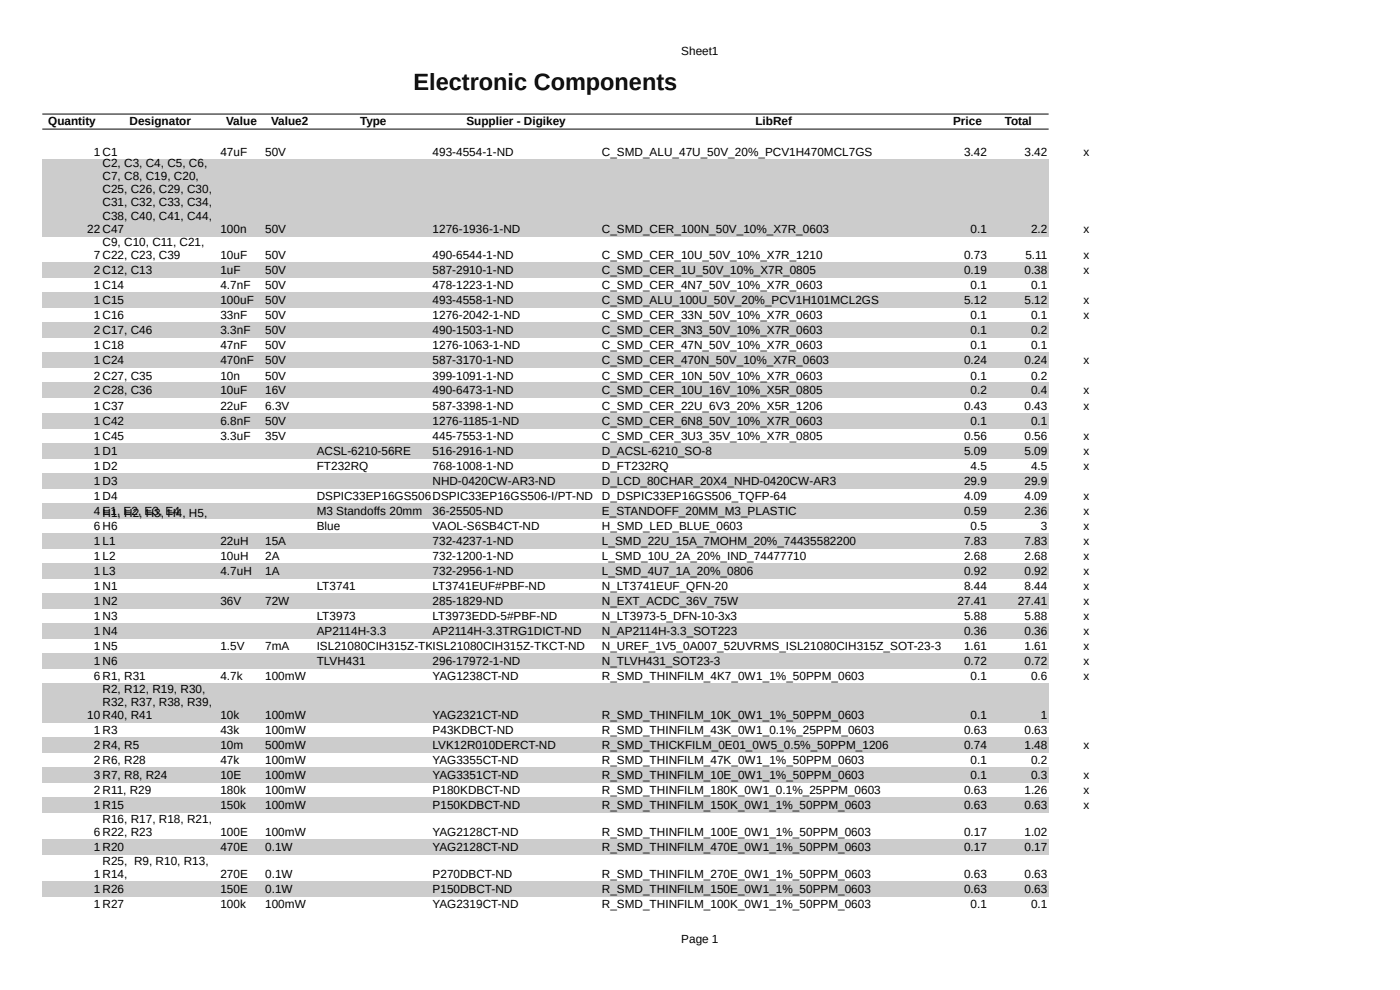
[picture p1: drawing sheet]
<svg xmlns="http://www.w3.org/2000/svg" width="420mm" height="297mm" viewBox="0 0 420 297" stroke-linecap="round" stroke-linejoin="round" font-family="sans-serif">
<defs><g id="words">
<text font-size="7.1" x="124.1" y="27">Electronic Components</text>
<g font-size="3.5">
<text x="204.5" y="16.4">Sheet1</text>
<text x="14.5" y="37.6">Quantity</text>
<text x="38.9" y="37.6">Designator</text>
<text x="67.9" y="37.6">Value</text>
<text x="81.4" y="37.6">Value2</text>
<text x="108.1" y="37.6">Type</text>
<text x="140" y="37.6">Supplier - Digikey</text>
<text x="226.7" y="37.6">LibRef</text>
<text x="286" y="37.6">Price</text>
<text x="301.6" y="37.6">Total</text>
<text x="28.1" y="46.7">1 C1</text>
<text x="66.1" y="46.7">47uF</text>
<text x="79.6" y="46.7">50V</text>
<text x="129.8" y="46.7">493-4554-1-ND</text>
<text x="180.7" y="46.7">C_SMD_ALU_47U_50V_20%_PCV1H470MCL7GS</text>
<text x="289.3" y="46.7">3.42</text>
<text x="307.4" y="46.7">3.42</text>
<text x="325.2" y="46.7">x</text>
<text x="30.8" y="50.1">C2, C3, C4, C5, C6,</text>
<text x="30.8" y="54">C7, C8, C19, C20,</text>
<text x="30.8" y="58">C25, C26, C29, C30,</text>
<text x="30.8" y="61.9">C31, C32, C33, C34,</text>
<text x="30.8" y="65.9">C38, C40, C41, C44,</text>
<text x="26.1" y="69.8">22 C47</text>
<text x="66.1" y="69.8">100n</text>
<text x="79.6" y="69.8">50V</text>
<text x="129.8" y="69.8">1276-1936-1-ND</text>
<text x="180.7" y="69.8">C_SMD_CER_100N_50V_10%_X7R_0603</text>
<text x="291.3" y="69.8">0.1</text>
<text x="309.4" y="69.8">2.2</text>
<text x="325.2" y="69.8">x</text>
<text x="28.1" y="77.8">7 C22, C23, C39</text>
<text x="30.8" y="73.8">C9, C10, C11, C21,</text>
<text x="66.1" y="77.8">10uF</text>
<text x="79.6" y="77.8">50V</text>
<text x="129.8" y="77.8">490-6544-1-ND</text>
<text x="180.7" y="77.8">C_SMD_CER_10U_50V_10%_X7R_1210</text>
<text x="289.3" y="77.8">0.73</text>
<text x="307.7" y="77.8">5.11</text>
<text x="325.2" y="77.8">x</text>
<text x="28.1" y="82.3">2 C12, C13</text>
<text x="66.1" y="82.3">1uF</text>
<text x="79.6" y="82.3">50V</text>
<text x="129.8" y="82.3">587-2910-1-ND</text>
<text x="180.7" y="82.3">C_SMD_CER_1U_50V_10%_X7R_0805</text>
<text x="289.3" y="82.3">0.19</text>
<text x="307.4" y="82.3">0.38</text>
<text x="325.2" y="82.3">x</text>
<text x="28.1" y="86.8">1 C14</text>
<text x="66.1" y="86.8">4.7nF</text>
<text x="79.6" y="86.8">50V</text>
<text x="129.8" y="86.8">478-1223-1-ND</text>
<text x="180.7" y="86.8">C_SMD_CER_4N7_50V_10%_X7R_0603</text>
<text x="291.3" y="86.8">0.1</text>
<text x="309.4" y="86.8">0.1</text>
<text x="28.1" y="91.3">1 C15</text>
<text x="28.1" y="95.8">1 C16</text>
<text x="66.1" y="91.3">100uF</text>
<text x="66.1" y="95.8">33nF</text>
<text x="79.6" y="91.3">50V</text>
<text x="79.6" y="95.8">50V</text>
<text x="129.8" y="91.3">493-4558-1-ND</text>
<text x="129.8" y="95.8">1276-2042-1-ND</text>
<text x="180.7" y="91.3">C_SMD_ALU_100U_50V_20%_PCV1H101MCL2GS</text>
<text x="180.7" y="95.8">C_SMD_CER_33N_50V_10%_X7R_0603</text>
<text x="289.3" y="91.3">5.12</text>
<text x="291.3" y="95.8">0.1</text>
<text x="307.4" y="91.3">5.12</text>
<text x="309.4" y="95.8">0.1</text>
<text x="325.2" y="91.3">x</text>
<text x="325.2" y="95.8">x</text>
<text x="28.1" y="100.3">2 C17, C46</text>
<text x="66.1" y="100.3">3.3nF</text>
<text x="79.6" y="100.3">50V</text>
<text x="129.8" y="100.3">490-1503-1-ND</text>
<text x="180.7" y="100.3">C_SMD_CER_3N3_50V_10%_X7R_0603</text>
<text x="291.3" y="100.3">0.1</text>
<text x="309.4" y="100.3">0.2</text>
<text x="28.1" y="104.8">1 C18</text>
<text x="66.1" y="104.8">47nF</text>
<text x="79.6" y="104.8">50V</text>
<text x="129.8" y="104.8">1276-1063-1-ND</text>
<text x="180.7" y="104.8">C_SMD_CER_47N_50V_10%_X7R_0603</text>
<text x="291.3" y="104.8">0.1</text>
<text x="309.4" y="104.8">0.1</text>
<text x="28.1" y="109.4">1 C24</text>
<text x="28.1" y="113.9">2 C27, C35</text>
<text x="66.1" y="109.4">470nF</text>
<text x="66.1" y="113.9">10n</text>
<text x="79.6" y="109.4">50V</text>
<text x="79.6" y="113.9">50V</text>
<text x="129.8" y="109.4">587-3170-1-ND</text>
<text x="129.8" y="113.9">399-1091-1-ND</text>
<text x="180.7" y="109.4">C_SMD_CER_470N_50V_10%_X7R_0603</text>
<text x="180.7" y="113.9">C_SMD_CER_10N_50V_10%_X7R_0603</text>
<text x="289.3" y="109.4">0.24</text>
<text x="291.3" y="113.9">0.1</text>
<text x="307.4" y="109.4">0.24</text>
<text x="309.4" y="113.9">0.2</text>
<text x="325.2" y="109.4">x</text>
<text x="28.1" y="118.4">2 C28, C36</text>
<text x="66.1" y="118.4">10uF</text>
<text x="79.6" y="118.4">16V</text>
<text x="129.8" y="118.4">490-6473-1-ND</text>
<text x="180.7" y="118.4">C_SMD_CER_10U_16V_10%_X5R_0805</text>
<text x="291.3" y="118.4">0.2</text>
<text x="309.4" y="118.4">0.4</text>
<text x="325.2" y="118.4">x</text>
<text x="28.1" y="122.9">1 C37</text>
<text x="66.1" y="122.9">22uF</text>
<text x="79.6" y="122.9">6.3V</text>
<text x="129.8" y="122.9">587-3398-1-ND</text>
<text x="180.7" y="122.9">C_SMD_CER_22U_6V3_20%_X5R_1206</text>
<text x="289.3" y="122.9">0.43</text>
<text x="307.4" y="122.9">0.43</text>
<text x="325.2" y="122.9">x</text>
<text x="28.1" y="127.4">1 C42</text>
<text x="28.1" y="131.9">1 C45</text>
<text x="66.1" y="127.4">6.8nF</text>
<text x="66.1" y="131.9">3.3uF</text>
<text x="79.6" y="127.4">50V</text>
<text x="79.6" y="131.9">35V</text>
<text x="129.8" y="127.4">1276-1185-1-ND</text>
<text x="129.8" y="131.9">445-7553-1-ND</text>
<text x="180.7" y="127.4">C_SMD_CER_6N8_50V_10%_X7R_0603</text>
<text x="180.7" y="131.9">C_SMD_CER_3U3_35V_10%_X7R_0805</text>
<text x="289.3" y="131.9">0.56</text>
<text x="291.3" y="127.4">0.1</text>
<text x="307.4" y="131.9">0.56</text>
<text x="309.4" y="127.4">0.1</text>
<text x="325.2" y="131.9">x</text>
<text x="28.1" y="136.4">1 D1</text>
<text x="95" y="136.4">ACSL-6210-56RE</text>
<text x="129.8" y="136.4">516-2916-1-ND</text>
<text x="180.7" y="136.4">D_ACSL-6210_SO-8</text>
<text x="289.3" y="136.4">5.09</text>
<text x="307.4" y="136.4">5.09</text>
<text x="325.2" y="136.4">x</text>
<text x="28.1" y="140.9">1 D2</text>
<text x="95" y="140.9">FT232RQ</text>
<text x="129.8" y="140.9">768-1008-1-ND</text>
<text x="180.7" y="140.9">D_FT232RQ</text>
<text x="291.3" y="140.9">4.5</text>
<text x="309.4" y="140.9">4.5</text>
<text x="325.2" y="140.9">x</text>
<text x="28.1" y="145.4">1 D3</text>
<text x="28.1" y="149.9">1 D4</text>
<text x="95" y="149.9">DSPIC33EP16GS506DSPIC33EP16GS506-I/PT-ND</text>
<text x="129.8" y="145.4">NHD-0420CW-AR3-ND</text>
<text x="180.7" y="145.4">D_LCD_80CHAR_20X4_NHD-0420CW-AR3</text>
<text x="180.7" y="149.9">D_DSPIC33EP16GS506_TQFP-64</text>
<text x="289.3" y="145.4">29.9</text>
<text x="289.3" y="149.9">4.09</text>
<text x="307.4" y="145.4">29.9</text>
<text x="307.4" y="149.9">4.09</text>
<text x="325.2" y="149.9">x</text>
<text x="28.1" y="154.4">4 E1, E2, E3, E4</text>
<text x="30.8" y="155">H1, H2, H3, H4, H5,</text>
<text x="95" y="154.4">M3 Standoffs 20mm</text>
<text x="129.8" y="154.4">36-25505-ND</text>
<text x="180.7" y="154.4">E_STANDOFF_20MM_M3_PLASTIC</text>
<text x="289.3" y="154.4">0.59</text>
<text x="307.4" y="154.4">2.36</text>
<text x="325.2" y="154.4">x</text>
<text x="28.1" y="159">6 H6</text>
<text x="95" y="159">Blue</text>
<text x="129.8" y="159">VAOL-S6SB4CT-ND</text>
<text x="180.7" y="159">H_SMD_LED_BLUE_0603</text>
<text x="291.3" y="159">0.5</text>
<text x="312.4" y="159">3</text>
<text x="325.2" y="159">x</text>
<text x="28.1" y="163.5">1 L1</text>
<text x="28.1" y="168">1 L2</text>
<text x="66.1" y="163.5">22uH</text>
<text x="66.1" y="168">10uH</text>
<text x="79.6" y="163.5">15A</text>
<text x="79.6" y="168">2A</text>
<text x="129.8" y="163.5">732-4237-1-ND</text>
<text x="129.8" y="168">732-1200-1-ND</text>
<text x="180.7" y="163.5">L_SMD_22U_15A_7MOHM_20%_74435582200</text>
<text x="180.7" y="168">L_SMD_10U_2A_20%_IND_74477710</text>
<text x="289.3" y="163.5">7.83</text>
<text x="289.3" y="168">2.68</text>
<text x="307.4" y="163.5">7.83</text>
<text x="307.4" y="168">2.68</text>
<text x="325.2" y="163.5">x</text>
<text x="325.2" y="168">x</text>
<text x="28.1" y="172.5">1 L3</text>
<text x="66.1" y="172.5">4.7uH</text>
<text x="79.6" y="172.5">1A</text>
<text x="129.8" y="172.5">732-2956-1-ND</text>
<text x="180.7" y="172.5">L_SMD_4U7_1A_20%_0806</text>
<text x="289.3" y="172.5">0.92</text>
<text x="307.4" y="172.5">0.92</text>
<text x="325.2" y="172.5">x</text>
<text x="28.1" y="177">1 N1</text>
<text x="95" y="177">LT3741</text>
<text x="129.8" y="177">LT3741EUF#PBF-ND</text>
<text x="180.7" y="177">N_LT3741EUF_QFN-20</text>
<text x="289.3" y="177">8.44</text>
<text x="307.4" y="177">8.44</text>
<text x="325.2" y="177">x</text>
<text x="28.1" y="181.5">1 N2</text>
<text x="66.1" y="181.5">36V</text>
<text x="79.6" y="181.5">72W</text>
<text x="129.8" y="181.5">285-1829-ND</text>
<text x="180.7" y="181.5">N_EXT_ACDC_36V_75W</text>
<text x="287.3" y="181.5">27.41</text>
<text x="305.5" y="181.5">27.41</text>
<text x="325.2" y="181.5">x</text>
<text x="28.1" y="186">1 N3</text>
<text x="28.1" y="190.5">1 N4</text>
<text x="95" y="186">LT3973</text>
<text x="95" y="190.5">AP2114H-3.3</text>
<text x="129.8" y="186">LT3973EDD-5#PBF-ND</text>
<text x="129.8" y="190.5">AP2114H-3.3TRG1DICT-ND</text>
<text x="180.7" y="186">N_LT3973-5_DFN-10-3x3</text>
<text x="180.7" y="190.5">N_AP2114H-3.3_SOT223</text>
<text x="289.3" y="186">5.88</text>
<text x="289.3" y="190.5">0.36</text>
<text x="307.4" y="186">5.88</text>
<text x="307.4" y="190.5">0.36</text>
<text x="325.2" y="186">x</text>
<text x="325.2" y="190.5">x</text>
<text x="28.1" y="195.1">1 N5</text>
<text x="66.1" y="195.1">1.5V</text>
<text x="79.6" y="195.1">7mA</text>
<text x="95" y="195.1">ISL21080CIH315Z-TKISL21080CIH315Z-TKCT-ND</text>
<text x="180.7" y="195.1">N_UREF_1V5_0A007_52UVRMS_ISL21080CIH315Z_SOT-23-3</text>
<text x="289.3" y="195.1">1.61</text>
<text x="307.4" y="195.1">1.61</text>
<text x="325.2" y="195.1">x</text>
<text x="28.1" y="199.6">1 N6</text>
<text x="95" y="199.6">TLVH431</text>
<text x="129.8" y="199.6">296-17972-1-ND</text>
<text x="180.7" y="199.6">N_TLVH431_SOT23-3</text>
<text x="289.3" y="199.6">0.72</text>
<text x="307.4" y="199.6">0.72</text>
<text x="325.2" y="199.6">x</text>
<text x="28.1" y="204">6 R1, R31</text>
<text x="30.8" y="207.9">R2, R12, R19, R30,</text>
<text x="66.1" y="204">4.7k</text>
<text x="79.6" y="204">100mW</text>
<text x="129.8" y="204">YAG1238CT-ND</text>
<text x="180.7" y="204">R_SMD_THINFILM_4K7_0W1_1%_50PPM_0603</text>
<text x="291.3" y="204">0.1</text>
<text x="309.4" y="204">0.6</text>
<text x="325.2" y="204">x</text>
<text x="26.1" y="215.8">10 R40, R41</text>
<text x="30.8" y="211.8">R32, R37, R38, R39,</text>
<text x="66.1" y="215.8">10k</text>
<text x="79.6" y="215.8">100mW</text>
<text x="129.8" y="215.8">YAG2321CT-ND</text>
<text x="180.7" y="215.8">R_SMD_THINFILM_10K_0W1_1%_50PPM_0603</text>
<text x="291.3" y="215.8">0.1</text>
<text x="312.4" y="215.8">1</text>
<text x="28.1" y="220.3">1 R3</text>
<text x="66.1" y="220.3">43k</text>
<text x="79.6" y="220.3">100mW</text>
<text x="129.8" y="220.3">P43KDBCT-ND</text>
<text x="180.7" y="220.3">R_SMD_THINFILM_43K_0W1_0.1%_25PPM_0603</text>
<text x="289.3" y="220.3">0.63</text>
<text x="307.4" y="220.3">0.63</text>
<text x="28.1" y="224.8">2 R4, R5</text>
<text x="66.1" y="224.8">10m</text>
<text x="79.6" y="224.8">500mW</text>
<text x="129.8" y="224.8">LVK12R010DERCT-ND</text>
<text x="180.7" y="224.8">R_SMD_THICKFILM_0E01_0W5_0.5%_50PPM_1206</text>
<text x="289.3" y="224.8">0.74</text>
<text x="307.4" y="224.8">1.48</text>
<text x="325.2" y="224.8">x</text>
<text x="28.1" y="229.3">2 R6, R28</text>
<text x="28.1" y="233.8">3 R7, R8, R24</text>
<text x="66.1" y="229.3">47k</text>
<text x="66.1" y="233.8">10E</text>
<text x="79.6" y="229.3">100mW</text>
<text x="79.6" y="233.8">100mW</text>
<text x="129.8" y="229.3">YAG3355CT-ND</text>
<text x="129.8" y="233.8">YAG3351CT-ND</text>
<text x="180.7" y="229.3">R_SMD_THINFILM_47K_0W1_1%_50PPM_0603</text>
<text x="180.7" y="233.8">R_SMD_THINFILM_10E_0W1_1%_50PPM_0603</text>
<text x="291.3" y="229.3">0.1</text>
<text x="291.3" y="233.8">0.1</text>
<text x="309.4" y="229.3">0.2</text>
<text x="309.4" y="233.8">0.3</text>
<text x="325.2" y="233.8">x</text>
<text x="28.1" y="238.3">2 R11, R29</text>
<text x="66.1" y="238.3">180k</text>
<text x="79.6" y="238.3">100mW</text>
<text x="129.8" y="238.3">P180KDBCT-ND</text>
<text x="180.7" y="238.3">R_SMD_THINFILM_180K_0W1_0.1%_25PPM_0603</text>
<text x="289.3" y="238.3">0.63</text>
<text x="307.4" y="238.3">1.26</text>
<text x="325.2" y="238.3">x</text>
<text x="28.1" y="242.8">1 R15</text>
<text x="66.1" y="242.8">150k</text>
<text x="79.6" y="242.8">100mW</text>
<text x="129.8" y="242.8">P150KDBCT-ND</text>
<text x="180.7" y="242.8">R_SMD_THINFILM_150K_0W1_1%_50PPM_0603</text>
<text x="289.3" y="242.8">0.63</text>
<text x="307.4" y="242.8">0.63</text>
<text x="325.2" y="242.8">x</text>
<text x="28.1" y="250.8">6 R22, R23</text>
<text x="30.8" y="246.9">R16, R17, R18, R21,</text>
<text x="66.1" y="250.8">100E</text>
<text x="79.6" y="250.8">100mW</text>
<text x="129.8" y="250.8">YAG2128CT-ND</text>
<text x="180.7" y="250.8">R_SMD_THINFILM_100E_0W1_1%_50PPM_0603</text>
<text x="289.3" y="250.8">0.17</text>
<text x="307.4" y="250.8">1.02</text>
<text x="28.1" y="255.3">1 R20</text>
<text x="66.1" y="255.3">470E</text>
<text x="79.6" y="255.3">0.1W</text>
<text x="129.8" y="255.3">YAG2128CT-ND</text>
<text x="180.7" y="255.3">R_SMD_THINFILM_470E_0W1_1%_50PPM_0603</text>
<text x="289.3" y="255.3">0.17</text>
<text x="307.4" y="255.3">0.17</text>
<text x="28.1" y="263.5">1 R14,</text>
<text x="30.8" y="259.5">R25, R9, R10, R13,</text>
<text x="66.1" y="263.5">270E</text>
<text x="79.6" y="263.5">0.1W</text>
<text x="129.8" y="263.5">P270DBCT-ND</text>
<text x="180.7" y="263.5">R_SMD_THINFILM_270E_0W1_1%_50PPM_0603</text>
<text x="289.3" y="263.5">0.63</text>
<text x="307.4" y="263.5">0.63</text>
<text x="28.1" y="268">1 R26</text>
<text x="66.1" y="268">150E</text>
<text x="79.6" y="268">0.1W</text>
<text x="129.8" y="268">P150DBCT-ND</text>
<text x="180.7" y="268">R_SMD_THINFILM_150E_0W1_1%_50PPM_0603</text>
<text x="289.3" y="268">0.63</text>
<text x="307.4" y="268">0.63</text>
<text x="28.1" y="272.5">1 R27</text>
<text x="66.1" y="272.5">100k</text>
<text x="79.6" y="272.5">100mW</text>
<text x="129.8" y="272.5">YAG2319CT-ND</text>
<text x="180.7" y="272.5">R_SMD_THINFILM_100K_0W1_1%_50PPM_0603</text>
<text x="291.3" y="272.5">0.1</text>
<text x="309.4" y="272.5">0.1</text>
<text x="204.5" y="283">Page 1</text>
</g>
</g></defs>
<g fill="#ccc">
<path d="M12.7 47.7h302v23.1h-302z" fill-rule="evenodd"/>
<path d="M12.7 78.8h302v4.6h-302z" fill-rule="evenodd"/>
<path d="M12.7 87.8h302v4.6h-302z" fill-rule="evenodd"/>
<path d="M12.7 96.9h302v4.5h-302z" fill-rule="evenodd"/>
<path d="M12.7 105.9h302v4.5h-302z" fill-rule="evenodd"/>
<path d="M12.7 114.9h302v4.5h-302z" fill-rule="evenodd"/>
<path d="M12.7 123.9h302v4.5h-302z" fill-rule="evenodd"/>
<path d="M12.7 133h302v4.5h-302z" fill-rule="evenodd"/>
<path d="M12.7 142h302v4.5h-302z" fill-rule="evenodd"/>
<path d="M12.7 151h302v4.5h-302z" fill-rule="evenodd"/>
<path d="M12.7 160h302v4.5h-302z" fill-rule="evenodd"/>
<path d="M12.7 169.1h302v4.5h-302z" fill-rule="evenodd"/>
<path d="M12.7 178h302v4.6h-302z" fill-rule="evenodd"/>
<path d="M12.7 187.1h302v4.5h-302z" fill-rule="evenodd"/>
<path d="M12.7 196.1h302v4.5h-302z" fill-rule="evenodd"/>
<path d="M12.7 205.1h302v11.7h-302z" fill-rule="evenodd"/>
<path d="M12.7 221.3h302v4.5h-302z" fill-rule="evenodd"/>
<path d="M12.7 230.4h302v4.5h-302z" fill-rule="evenodd"/>
<path d="M12.7 239.4h302v4.5h-302z" fill-rule="evenodd"/>
<path d="M12.7 251.9h302v4.5h-302z" fill-rule="evenodd"/>
<path d="M12.7 264.5h302v4.5h-302z" fill-rule="evenodd"/>
</g>
<path d="M12.7 34.2h302M12.7 38.7h302" fill="none" stroke="#000" stroke-width=".3"/>
<use href="#words"/>
</svg>
